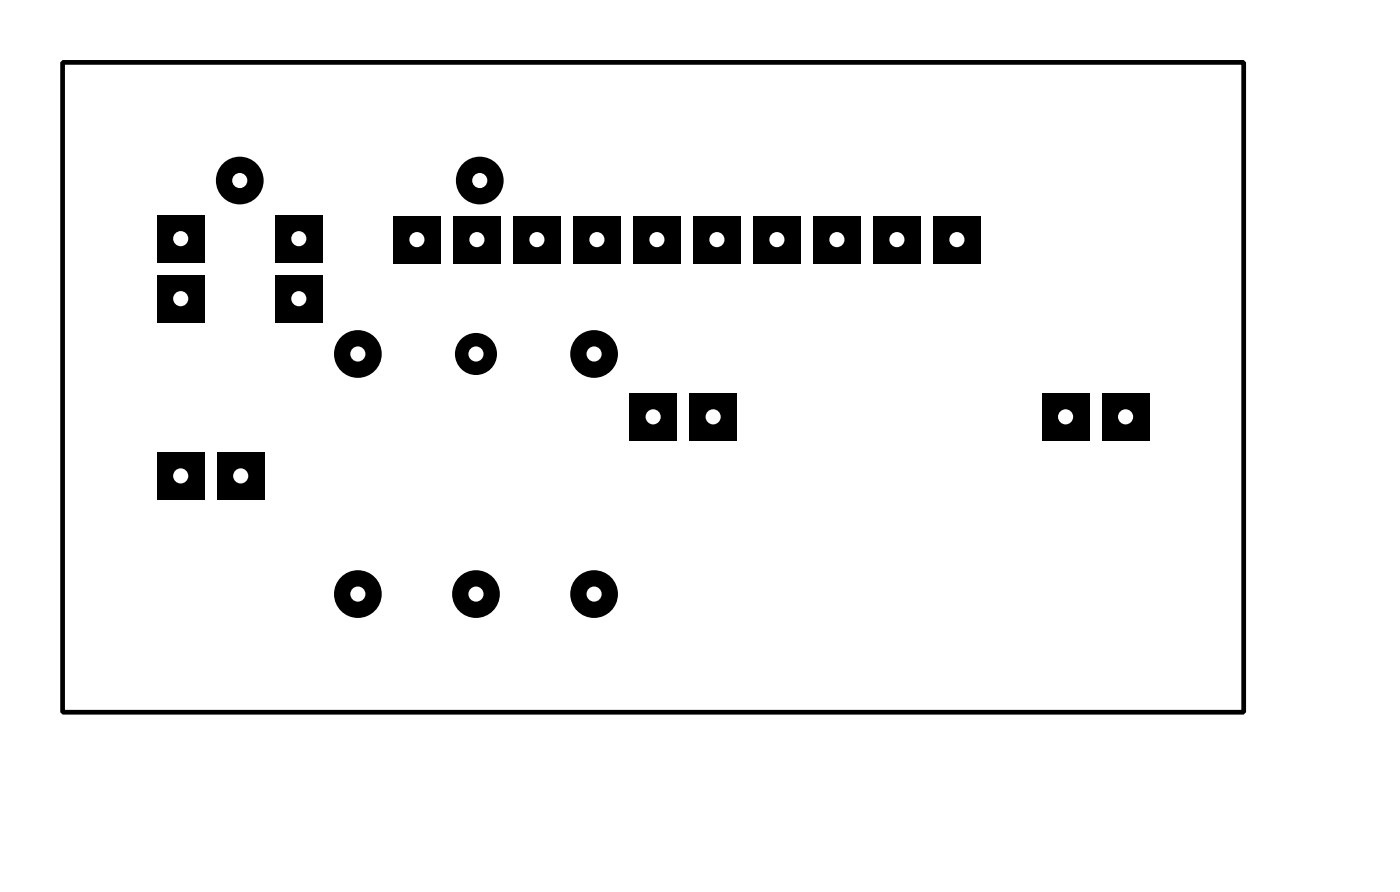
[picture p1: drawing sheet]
<svg xmlns="http://www.w3.org/2000/svg" width="59mm" height="38mm" viewBox="0 0 59 38" stroke-linecap="round" stroke-linejoin="round" font-family="sans-serif">
<path d="M16.6 9.1h2.1v2h-2.1z" fill="#000"/>
<circle cx="17.6" cy="10.1" r=".32" fill="#fff"/>
<path d="M19.2 9.1h2v2h-2z" fill="#000"/>
<circle cx="20.2" cy="10.1" r=".32" fill="#fff"/>
<path d="M21.7 9.1h2v2h-2z" fill="#000"/>
<circle cx="22.7" cy="10.1" r=".32" fill="#fff"/>
<path d="M24.3 9.1h2v2h-2z" fill="#000"/>
<circle cx="25.3" cy="10.1" r=".32" fill="#fff"/>
<path d="M26.8 9.1h2v2h-2z" fill="#000"/>
<circle cx="27.8" cy="10.1" r=".32" fill="#fff"/>
<path d="M29.3 9.1h2.1v2h-2.1z" fill="#000"/>
<circle cx="30.3" cy="10.1" r=".32" fill="#fff"/>
<path d="M31.9 9.1h2v2h-2z" fill="#000"/>
<circle cx="32.9" cy="10.1" r=".32" fill="#fff"/>
<path d="M34.4 9.1h2v2h-2z" fill="#000"/>
<circle cx="35.4" cy="10.1" r=".32" fill="#fff"/>
<path d="M37 9.1h2v2h-2z" fill="#000"/>
<circle cx="38" cy="10.1" r=".32" fill="#fff"/>
<path d="M39.5 9.1h2v2h-2z" fill="#000"/>
<circle cx="40.5" cy="10.1" r=".32" fill="#fff"/>
<path d="M29.2 16.6h2v2h-2z" fill="#000"/>
<circle cx="30.2" cy="17.6" r=".32" fill="#fff"/>
<path d="M26.6 16.6h2.1v2h-2.1z" fill="#000"/>
<circle cx="27.6" cy="17.6" r=".32" fill="#fff"/>
<path d="M46.6 16.6h2.1v2h-2.1z" fill="#000"/>
<circle cx="47.6" cy="17.6" r=".32" fill="#fff"/>
<path d="M44.1 16.6h2v2h-2z" fill="#000"/>
<circle cx="45.1" cy="17.6" r=".32" fill="#fff"/>
<path d="M11.6 9.1h2.1v2h-2.1z" fill="#000"/>
<circle cx="12.6" cy="10.1" r=".32" fill="#fff"/>
<path d="M11.6 11.6h2.1v2h-2.1z" fill="#000"/>
<circle cx="12.6" cy="12.6" r=".32" fill="#fff"/>
<path d="M6.6 11.6h2.1v2h-2.1z" fill="#000"/>
<circle cx="7.6" cy="12.6" r=".32" fill="#fff"/>
<path d="M6.6 9.1h2.1v2h-2.1z" fill="#000"/>
<circle cx="7.6" cy="10.1" r=".32" fill="#fff"/>
<path d="M6.6 19.1h2.1v2h-2.1z" fill="#000"/>
<circle cx="7.6" cy="20.1" r=".32" fill="#fff"/>
<path d="M9.2 19.1h2v2h-2z" fill="#000"/>
<circle cx="10.2" cy="20.1" r=".32" fill="#fff"/>
<circle cx="20.1" cy="25.1" r="1.01" fill="#000"/>
<circle cx="20.1" cy="25.1" r=".32" fill="#fff"/>
<circle cx="20.1" cy="15" r=".89" fill="#000"/>
<circle cx="20.1" cy="15" r=".32" fill="#fff"/>
<circle cx="15.1" cy="25.1" r="1.01" fill="#000"/>
<circle cx="15.1" cy="25.1" r=".32" fill="#fff"/>
<circle cx="15.1" cy="15" r="1.01" fill="#000"/>
<circle cx="15.1" cy="15" r=".32" fill="#fff"/>
<circle cx="25.1" cy="15" r="1.01" fill="#000"/>
<circle cx="25.1" cy="15" r=".32" fill="#fff"/>
<circle cx="25.1" cy="25.1" r="1.01" fill="#000"/>
<circle cx="25.1" cy="25.1" r=".32" fill="#fff"/>
<circle cx="10.1" cy="7.6" r="1.01" fill="#000"/>
<circle cx="10.1" cy="7.6" r=".32" fill="#fff"/>
<circle cx="20.3" cy="7.6" r="1.01" fill="#000"/>
<circle cx="20.3" cy="7.6" r=".32" fill="#fff"/>
<path d="M2.6 2.6h50v27.5h-50z" fill="none" stroke="#000" stroke-width=".2"/>
</svg>
